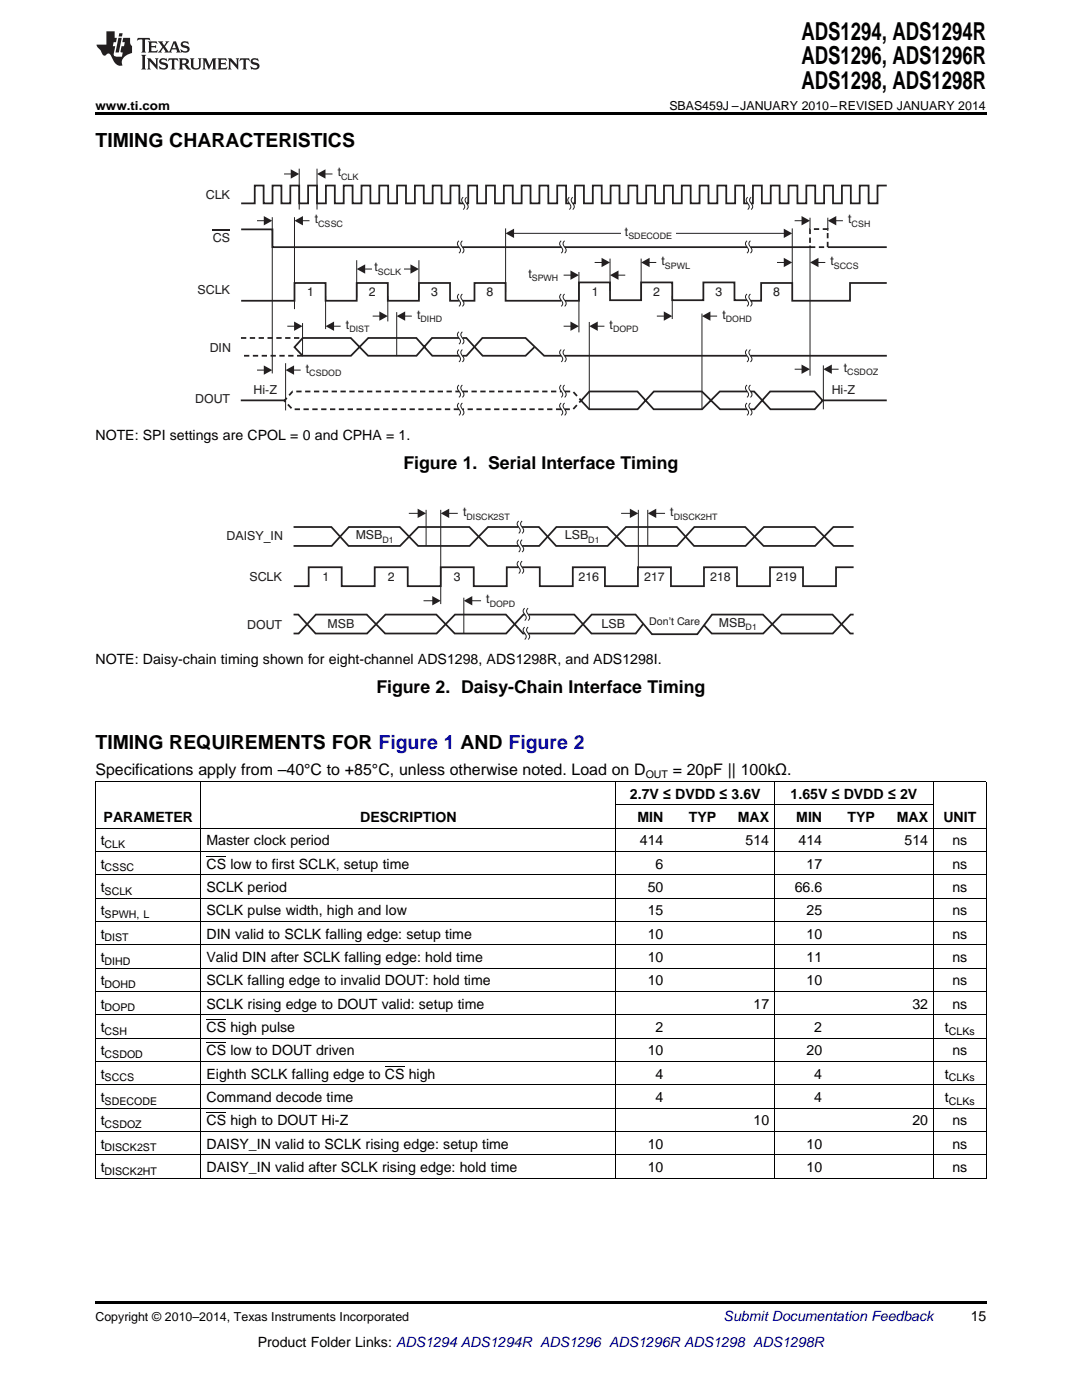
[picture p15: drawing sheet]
<svg xmlns="http://www.w3.org/2000/svg" width="216mm" height="279mm" viewBox="0 0 216 279" stroke-linecap="round" stroke-linejoin="round" font-family="sans-serif">
<defs><g id="words">
<g font-size="4.9">
<text x="159.9" y="7.9">ADS1294, ADS1294R</text>
<text x="159.9" y="12.8">ADS1296, ADS1296R</text>
<text x="159.9" y="17.8">ADS1298, ADS1298R</text>
</g>
<g font-size="3.9">
<text x="19" y="29.3">TIMING CHARACTERISTICS</text>
<text x="19" y="149.6">TIMING REQUIREMENTS FOR Figure 1 AND Figure 2</text>
</g>
<g font-size="3.5">
<text x="80.5" y="93.7">Figure 1. Serial Interface Timing</text>
<text x="75.1" y="138.3">Figure 2. Daisy-Chain Interface Timing</text>
</g>
<g font-size="3.2">
<text x="19" y="154.7">Specifications apply from –40°C to +85°C, unless otherwise noted. Load on D</text>
<text x="134.2" y="154.7">= 20pF || 100kΩ.</text>
</g>
<g font-size="2.8">
<text x="19" y="87.8">NOTE: SPI settings are CPOL = 0 and CPHA = 1.</text>
<text x="19" y="132.5">NOTE: Daisy-chain timing shown for eight-channel ADS1298, ADS1298R, and ADS1298I.</text>
<text x="125.7" y="159.4">2.7V ≤ DVDD ≤ 3.6V</text>
<text x="157.8" y="159.4">1.65V ≤ DVDD ≤ 2V</text>
<text x="20.7" y="164">PARAMETER</text>
<text x="71.9" y="164">DESCRIPTION</text>
<text x="127.2" y="164">MIN</text>
<text x="137.4" y="164">TYP</text>
<text x="147.2" y="164">MAX</text>
<text x="158.9" y="164">MIN</text>
<text x="169.1" y="164">TYP</text>
<text x="178.9" y="164">MAX</text>
<text x="188.2" y="164">UNIT</text>
<text x="20.1" y="168.7">t</text>
<text x="20.1" y="173.4">t</text>
<text x="41.2" y="168.7">Master clock period</text>
<text x="41.2" y="173.4">CS low to first SCLK, setup time</text>
<text x="127.7" y="168.7">414</text>
<text x="130.8" y="173.4">6</text>
<text x="148.8" y="168.7">514</text>
<text x="159.3" y="168.7">414</text>
<text x="160.9" y="173.4">17</text>
<text x="180.5" y="168.7">514</text>
<text x="190" y="168.7">ns</text>
<text x="190" y="173.4">ns</text>
<text x="20.1" y="178">t</text>
<text x="41.2" y="178">SCLK period</text>
<text x="129.3" y="178">50</text>
<text x="158.6" y="178">66.6</text>
<text x="190" y="178">ns</text>
<text x="20.1" y="182.7">t</text>
<text x="41.2" y="182.7">SCLK pulse width, high and low</text>
<text x="129.3" y="182.7">15</text>
<text x="160.9" y="182.7">25</text>
<text x="190" y="182.7">ns</text>
<text x="20.1" y="187.3">t</text>
<text x="20.1" y="192">t</text>
<text x="41.2" y="187.3">DIN valid to SCLK falling edge: setup time</text>
<text x="41.2" y="192">Valid DIN after SCLK falling edge: hold time</text>
<text x="129.3" y="187.3">10</text>
<text x="129.3" y="192">10</text>
<text x="160.9" y="187.3">10</text>
<text x="160.9" y="192">11</text>
<text x="190" y="187.3">ns</text>
<text x="190" y="192">ns</text>
<text x="20.1" y="196.6">t</text>
<text x="41.2" y="196.6">SCLK falling edge to invalid DOUT: hold time</text>
<text x="129.3" y="196.6">10</text>
<text x="160.9" y="196.6">10</text>
<text x="190" y="196.6">ns</text>
<text x="20.1" y="201.3">t</text>
<text x="41.2" y="201.3">SCLK rising edge to DOUT valid: setup time</text>
<text x="150.4" y="201.3">17</text>
<text x="182.1" y="201.3">32</text>
<text x="190" y="201.3">ns</text>
<text x="20.1" y="206">t</text>
<text x="41.2" y="206">CS high pulse</text>
<text x="130.8" y="206">2</text>
<text x="162.5" y="206">2</text>
<text x="188.6" y="206">t</text>
<text x="20.1" y="210.6">t</text>
<text x="20.1" y="215.3">t</text>
<text x="41.2" y="210.6">CS low to DOUT driven</text>
<text x="41.2" y="215.3">Eighth SCLK falling edge to CS high</text>
<text x="129.3" y="210.6">10</text>
<text x="130.8" y="215.3">4</text>
<text x="160.9" y="210.6">20</text>
<text x="162.5" y="215.3">4</text>
<text x="188.6" y="215.3">t</text>
<text x="190" y="210.6">ns</text>
<text x="20.1" y="219.9">t</text>
<text x="41.2" y="219.9">Command decode time</text>
<text x="130.8" y="219.9">4</text>
<text x="162.5" y="219.9">4</text>
<text x="188.6" y="219.9">t</text>
<text x="20.1" y="224.6">t</text>
<text x="41.2" y="224.6">CS high to DOUT Hi-Z</text>
<text x="150.4" y="224.6">10</text>
<text x="182.1" y="224.6">20</text>
<text x="190" y="224.6">ns</text>
<text x="20.1" y="229.2">t</text>
<text x="20.1" y="233.9">t</text>
<text x="41.2" y="229.2">DAISY_IN valid to SCLK rising edge: setup time</text>
<text x="41.2" y="233.9">DAISY_IN valid after SCLK rising edge: hold time</text>
<text x="129.3" y="229.2">10</text>
<text x="129.3" y="233.9">10</text>
<text x="160.9" y="229.2">10</text>
<text x="160.9" y="233.9">10</text>
<text x="190" y="229.2">ns</text>
<text x="190" y="233.9">ns</text>
<text x="193.7" y="263.6">15</text>
<text x="51.4" y="268.9">Product Folder Links: ADS1294 ADS1294R ADS1296 ADS1296R ADS1298 ADS1298R</text>
</g>
<text font-size="2.8" fill="#0000c8" x="144.4" y="263.6">Submit Documentation Feedback</text>
<g font-size="2.5">
<text x="19" y="21.9">www.ti.com</text>
<text x="133.6" y="21.9">SBAS459J –JANUARY 2010–REVISED JANUARY 2014</text>
<text x="19" y="263.6">Copyright © 2010–2014, Texas Instruments Incorporated</text>
</g>
<g font-size="2.5" fill="#231f20">
<text x="67.4" y="35.2">t</text>
<text x="41.1" y="39.8">CLK</text>
<text x="62.8" y="44.6">t</text>
<text x="124.7" y="47">t</text>
<text x="169.2" y="44.6">t</text>
<text x="42.4" y="48.3">CS</text>
<text x="132" y="52.9">t</text>
<text x="165.7" y="52.9">t</text>
<text x="39.4" y="58.7">SCLK</text>
<text x="61.3" y="59.1">1</text>
<text x="73.6" y="59.1">2</text>
<text x="74.7" y="54.1">t</text>
<text x="86" y="59.1">3</text>
<text x="97.1" y="59.1">8</text>
<text x="105.4" y="55.4">t</text>
<text x="118.1" y="59.1">1</text>
<text x="130.4" y="59.1">2</text>
<text x="142.8" y="59.1">3</text>
<text x="154.3" y="59.1">8</text>
<text x="69" y="65.6">t</text>
<text x="83.2" y="63.6">t</text>
<text x="121.6" y="65.6">t</text>
<text x="144.2" y="63.6">t</text>
<text x="41.8" y="70.2">DIN</text>
<text x="61" y="74.4">t</text>
<text x="168.4" y="74.2">t</text>
<text x="38.9" y="80.5">DOUT</text>
<text x="50.6" y="78.6">Hi-Z</text>
<text x="166" y="78.6">Hi-Z</text>
<text x="45.2" y="107.7">D ISY_IN</text>
<text x="47" y="107.7">A</text>
<text x="71" y="107.6">MSB</text>
<text x="92.4" y="103">t</text>
<text x="112.7" y="107.6">LSB</text>
<text x="133.8" y="103">t</text>
<text x="49.8" y="116">SCLK</text>
<text x="64.3" y="116">1</text>
<text x="77.4" y="116">2</text>
<text x="90.6" y="115.9">3</text>
<text x="115.4" y="115.9">216</text>
<text x="128.5" y="116">217</text>
<text x="141.7" y="115.9">218</text>
<text x="154.9" y="115.9">219</text>
<text x="49.3" y="125.5">DOUT</text>
<text x="65.4" y="125.4">MSB</text>
<text x="97" y="120.4">t</text>
<text x="120.1" y="125.4">LSB</text>
<text x="143.4" y="125.1">MSB</text>
</g>
<text font-size="2.1" fill="#231f20" x="129.6" y="124.8">Don’t Care</text>
<g font-size="2.1">
<text x="128.8" y="155.4">OUT</text>
<text x="20.9" y="169.3">CLK</text>
<text x="20.9" y="173.9">CSSC</text>
<text x="20.9" y="178.6">SCLK</text>
<text x="20.9" y="183.2">SPWH, L</text>
<text x="20.9" y="187.9">DIST</text>
<text x="20.9" y="192.5">DIHD</text>
<text x="20.9" y="197.2">DOHD</text>
<text x="20.9" y="201.9">DOPD</text>
<text x="20.9" y="206.5">CSH</text>
<text x="189.3" y="206.5">CLKs</text>
<text x="20.9" y="211.2">CSDOD</text>
<text x="20.9" y="215.8">SCCS</text>
<text x="189.3" y="215.8">CLKs</text>
<text x="20.9" y="220.5">SDECODE</text>
<text x="189.3" y="220.5">CLKs</text>
<text x="20.9" y="225.1">CSDOZ</text>
<text x="20.9" y="229.8">DISCK2ST</text>
<text x="20.9" y="234.5">DISCK2HT</text>
</g>
<g font-size="1.8" fill="#231f20">
<text x="68.1" y="35.9">CLK</text>
<text x="63.5" y="45.3">CSSC</text>
<text x="125.4" y="47.7">SDECODE</text>
<text x="169.9" y="45.3">CSH</text>
<text x="132.7" y="53.6">SPWL</text>
<text x="166.4" y="53.6">SCCS</text>
<text x="75.4" y="54.9">SCLK</text>
<text x="106.1" y="56.2">SPWH</text>
<text x="83.9" y="64.3">DIHD</text>
<text x="144.8" y="64.3">DOHD</text>
<text x="69.7" y="66.3">DIST</text>
<text x="122.3" y="66.3">DOPD</text>
<text x="61.7" y="75.1">CSDOD</text>
<text x="169" y="74.9">CSDOZ</text>
<text x="93.1" y="103.7">DISCK2ST</text>
<text x="134.4" y="103.7">DISCK2HT</text>
<text x="76.3" y="108.3">D1</text>
<text x="117.4" y="108.3">D1</text>
<text x="97.7" y="121.1">DOPD</text>
<text x="148.8" y="125.8">D1</text>
</g>
</g></defs>
<path d="M19 259.7h177.8v.5h-177.8z" fill="#000"/>
<g fill="none" stroke="#000" stroke-width=".2">
<path d="M19 155.9h177.8M19.1 156v79.2M40.1 156v79.2M122.9 156v79.2M154.5 156v79.2M186.2 156v79.2M196.8 156v79.2M19 179.2h177.8M19 174.6h177.8M19 169.9h177.8M19 165.3h177.8M122.9 160.6h63.4"/>
<path d="M19 197.9h177.8M19 193.2h177.8M19 188.5h177.8M19 183.9h177.8M19 216.5h177.8M19 211.8h177.8M19 207.2h177.8M19 202.5h177.8M19 235.1h177.8M19 230.5h177.8M19 225.8h177.8M19 221.1h177.8"/>
</g>
<path d="M58.6 105.2h7.5l3.5 3.8h10.2l3.7-3.8h10.1l3.7 3.8h6.2M103.5 105.2h-6.1l-3.7 3.8h-10.3l-3.6-3.8h-10.2l-3.4 3.8h-7.6M103.5 113.2h-2.4v3.8h-6.6v-3.8h-6.6v3.8h-6.5v-3.8h-6.6v3.8h-6.6v-3.8h-6.6v3.8h-3M104.2 105.2h3.3l3.5 3.8h10.2l3.7-3.8h10.2l3.4 3.8h10.3l3.6-3.8h10.2l3.7 3.8h4M104.2 113.2h3.5v3.8h6.6v-3.8h6.4v3.8h6.6v-3.8h6.6v3.8h6.6v-3.8h6.6v3.8h6.5v-3.8h6.6v3.8h6.6v-3.8h3.5M170.3 105.2h-4l-3.7 3.8h-10.2l-3.7-3.8h-10.2l-3.4 3.8h-10.3l-3.6-3.8h-10.2l-3.4 3.8h-3.4M58.6 122.7h.9l3.5 3.7h10.2l3.7-3.7h10.2l3.6 3.7h10.3l3.4-3.7h.3M58.6 126.4h1l3.4-3.7h10.2l3.6 3.7h10.3l3.7-3.7h10.1l3.5 3.7h.3M105.4 122.7h9.2l3.4 3.7h8.9l1.4-1.8M140.5 124.8l1.5 1.6h10.3l3.7-3.7h10.1l3.6 3.7h.6M170.3 122.7h-.6l-3.5 3.7h-10.3l-3.7-3.7h-10.1l-3 3.9h-9l-3.3-3.9h-8.7l-3.5 3.7h-9.2" fill="none" stroke="#231f20" stroke-width=".35"/>
<g fill="none" stroke="#231f20" stroke-width=".2">
<path d="M85 101.8v7.1M87.9 101.8v18.8M89.5 102.5h1.8M92.6 119.3v7.1M103.5 104a.76 .76 0 0 0 0 1.2 .76 .76 0 0 1 0 1.2M103.5 107.7a.76 .76 0 0 0 0 1.2 .76 .76 0 0 1 0 1.3M103.5 112a.76 .76 0 0 0 0 1.2 .76 .76 0 0 1 0 1.2M104.2 104a.76 .76 0 0 0 0 1.2 .76 .76 0 0 1 0 1.2M104.2 107.7a.76 .76 0 0 0 0 1.2 .76 .76 0 0 1 0 1.3M104.2 112a.76 .76 0 0 0 0 1.2 .76 .76 0 0 1 0 1.2M127.4 101.8v11.9M129.3 101.8v7.1"/>
<path d="M104.7 121.4a.76 .76 0 0 0 0 1.2 .76 .76 0 0 1 0 1.2M104.7 125.2a.76 .76 0 0 0 0 1.2 .76 .76 0 0 1 0 1.2M105.4 121.4a.76 .76 0 0 0 0 1.2 .76 .76 0 0 1 0 1.2M105.4 125.2a.76 .76 0 0 0 0 1.2 .76 .76 0 0 1 0 1.2"/>
</g>
<path d="M87.9 102.5l1.7-1v1.9z" fill="#231f20"/>
<path d="M81.6 102.5h1.9" fill="none" stroke="#231f20" stroke-width=".2"/>
<path d="M83.3 101.5l1.7 1-1.7 .9z" fill="#231f20"/>
<path d="M84.5 119.9h1.9" fill="none" stroke="#231f20" stroke-width=".2"/>
<path d="M86.3 119l1.6 .9-1.6 .9z" fill="#231f20"/>
<path d="M94.1 119.9h1.9" fill="none" stroke="#231f20" stroke-width=".2"/>
<path d="M92.6 119.9l1.6-.9v1.8z" fill="#231f20"/>
<path d="M123.9 102.5h1.9" fill="none" stroke="#231f20" stroke-width=".2"/>
<path d="M125.7 101.5l1.7 1-1.7 .9z" fill="#231f20"/>
<path d="M130.8 102.5h1.9" fill="none" stroke="#231f20" stroke-width=".2"/>
<path d="M129.3 102.5l1.6-1v1.9z" fill="#231f20"/>
<g fill="none" stroke="#231f20" stroke-width=".2">
<path d="M54.3 43.3v31.2M58.8 43.3v18.4M65 59.1v6.6M71.2 51.9v7.5M72.7 53.7h9.3M77.4 59.1v5M83.6 51.9v7.5M91.6 58.7a.76 .76 0 0 0 0 1.2 .76 .76 0 0 1 0 1.2M91.6 48.1a.76 .76 0 0 0 0 1.2 .76 .76 0 0 1 0 1.2M92.3 58.7a.76 .76 0 0 0 0 1.2 .76 .76 0 0 1 0 1.2M92.3 48.1a.76 .76 0 0 0 0 1.2 .76 .76 0 0 1 0 1.2M112 58.7a.76 .76 0 0 0 0 1.2 .76 .76 0 0 1 0 1.2"/>
<path d="M112 48.1a.76 .76 0 0 0 0 1.2 .76 .76 0 0 1 0 1.2M112.7 58.7a.76 .76 0 0 0 0 1.2 .76 .76 0 0 1 0 1.2M112.7 48.1a.76 .76 0 0 0 0 1.2 .76 .76 0 0 1 0 1.2M115.5 54.3v12M121.7 51.6v6.4M127.9 51.6v8.3M134.1 59.1v4.6M149.1 58.7a.76 .76 0 0 0 0 1.2 .76 .76 0 0 1 0 1.2M149.1 48.1a.76 .76 0 0 0 0 1.2 .76 .76 0 0 1 0 1.2M149.7 58.7a.76 .76 0 0 0 0 1.2 .76 .76 0 0 1 0 1.2M149.7 48.1a.76 .76 0 0 0 0 1.2 .76 .76 0 0 1 0 1.2M161.6 49v26"/>
<path d="M165.2 43.4v2.7M57 72.5v9.4M60.4 64.5v6.6M79.2 62.3v8.8M91.6 66.2a.76 .76 0 0 0 0 1.2 .76 .76 0 0 1 0 1.3M91.6 69.8a.76 .76 0 0 0 0 1.2 .76 .76 0 0 1 0 1.2M91.6 76.8a.76 .76 0 0 0 0 1.3 .76 .76 0 0 1 0 1.2M92.3 66.2a.76 .76 0 0 0 0 1.2 .76 .76 0 0 1 0 1.3M92.3 69.8a.76 .76 0 0 0 0 1.2 .76 .76 0 0 1 0 1.2M92.3 76.8a.76 .76 0 0 0 0 1.3 .76 .76 0 0 1 0 1.2M112 69.8a.76 .76 0 0 0 0 1.2 .76 .76 0 0 1 0 1.2M112 76.8a.76 .76 0 0 0 0 1.3 .76 .76 0 0 1 0 1.2"/>
<path d="M112.7 69.8a.76 .76 0 0 0 0 1.2 .76 .76 0 0 1 0 1.2M112.7 76.8a.76 .76 0 0 0 0 1.3 .76 .76 0 0 1 0 1.2M117.6 64.3v17.4M140.1 62.6v19.1M149.1 69.8a.76 .76 0 0 0 0 1.2 .76 .76 0 0 1 0 1.2M149.1 76.8a.76 .76 0 0 0 0 1.3 .76 .76 0 0 1 0 1.2M149.7 69.8a.76 .76 0 0 0 0 1.2 .76 .76 0 0 1 0 1.2M149.7 76.8a.76 .76 0 0 0 0 1.3 .76 .76 0 0 1 0 1.2M164.3 72.9v8.8M91.6 80.4a.76 .76 0 0 0 0 1.3 .76 .76 0 0 1 0 1.2M92.3 80.4a.76 .76 0 0 0 0 1.3 .76 .76 0 0 1 0 1.2M112 80.4a.76 .76 0 0 0 0 1.3 .76 .76 0 0 1 0 1.2"/>
<path d="M112.7 80.4a.76 .76 0 0 0 0 1.3 .76 .76 0 0 1 0 1.2M149.1 80.4a.76 .76 0 0 0 0 1.3 .76 .76 0 0 1 0 1.2M149.7 80.4a.76 .76 0 0 0 0 1.3 .76 .76 0 0 1 0 1.2"/>
</g>
<g fill="none" stroke="#231f20" stroke-width=".35">
<path d="M48.1 45.8h6.3v3.5h37.2M92.3 49.3h19.7M112.7 49.3h36.4M149 59.9h-2.4v-3.5h-6.3v3.5h-6.2v-3.5h-6.2v3.5h-6.2v-3.5h-6.2v3.6h-2.8M149.8 49.3h11.8M165.2 49.3h11.7M176.9 56.5h-7.3v3.5h-11.5v-3.5h-6.2v3.5h-2.2M48 79.9h8.9M48.1 60h10.7v-3.5h6.2v3.5h6.2v-3.5h6.2v3.5h6.2v-3.5h6.2v3.5h1.8M91.6 67.5h-5.4l-3.1 3.5h-9.7l-3.4-3.5h-9.6l-1.6 1.8 1.6 1.7h9.6l3.5-3.5h9.6l3.2 3.5h5.3M92.3 71h.8l3.1-3.5h8.7l3.7 3.5h3.4M92.3 60h2.4v-3.5h6.2v3.5h11.1"/>
<path d="M92.3 67.5h.8l3.2 3.5h8.6l1.7-1.7M112.7 71h36.3M149.1 78.1h-5.5l-3.5 3.6h-9.7l-3.2-3.6h-9.6l-1.6 1.9 1.6 1.7h9.6l3.3-3.6h9.6l3.6 3.6h5.3M149.7 78.1h.8l3.2 3.6h8.9l1.5-1.8-1.6-1.8h-8.8l-3.2 3.6h-.8M149.8 71h27.2M164.1 79.9h12.8"/>
</g>
<path d="M42.4 46h3.5" fill="none" stroke="#231f20" stroke-width=".25"/>
<path d="M161.6 45.7h3.6v3.6h-3.6zM48.1 67.5h12.2M60.3 71h-12.3M92.3 78.1h19.7M112.7 78.1h1.6l1.7 1.8-1.6 1.8h-1.7M91.6 81.7h-33.3l-1.6-1.7 1.7-1.9h33.2M112 81.7h-19.7" fill="none" stroke="#231f20" stroke-width=".35" stroke-dasharray="1.1 .7" stroke-linecap="butt"/>
<g fill="#231f20">
<path d="M81.9 52.8l1.7 .9-1.7 .9z"/>
<path d="M71.2 53.7l1.7-.9v1.8z"/>
</g>
<path d="M166.7 44l1.5 .1" fill="none" stroke="#231f20" stroke-width=".2"/>
<path d="M165.2 44l1.7-.9v1.9z" fill="#231f20"/>
<path d="M158.6 44h1.5" fill="none" stroke="#231f20" stroke-width=".2"/>
<path d="M159.9 43.1l1.7 1-1.7 .9z" fill="#231f20"/>
<path d="M118.7 52.4h1.5" fill="none" stroke="#231f20" stroke-width=".2"/>
<path d="M120 51.5l1.7 .9-1.7 .9z" fill="#231f20"/>
<path d="M112.5 54.9h1.5" fill="none" stroke="#231f20" stroke-width=".2"/>
<path d="M113.8 54l1.7 .9-1.7 .9z" fill="#231f20"/>
<path d="M112.5 65.1h1.5" fill="none" stroke="#231f20" stroke-width=".2"/>
<path d="M113.8 64.2l1.7 .9-1.7 .9z" fill="#231f20"/>
<path d="M119.1 65.1h1.5" fill="none" stroke="#231f20" stroke-width=".2"/>
<path d="M117.6 65.1l1.7-.9v1.8z" fill="#231f20"/>
<path d="M131.1 63.1h1.5" fill="none" stroke="#231f20" stroke-width=".2"/>
<path d="M132.5 62.2l1.6 .9-1.6 .9z" fill="#231f20"/>
<path d="M141.6 63.1h1.5" fill="none" stroke="#231f20" stroke-width=".2"/>
<path d="M140.1 63.1l1.7-.9v1.8z" fill="#231f20"/>
<path d="M163.2 52.4h1.5" fill="none" stroke="#231f20" stroke-width=".2"/>
<path d="M161.6 52.4l1.7-.9v1.8z" fill="#231f20"/>
<path d="M155 52.4h1.5" fill="none" stroke="#231f20" stroke-width=".2"/>
<path d="M156.4 51.5l1.7 .9-1.7 .9z" fill="#231f20"/>
<path d="M158.6 73.7h1.5" fill="none" stroke="#231f20" stroke-width=".2"/>
<path d="M159.9 72.8l1.7 .9-1.7 .9z" fill="#231f20"/>
<path d="M165.8 73.7h1.5" fill="none" stroke="#231f20" stroke-width=".2"/>
<path d="M164.3 73.7l1.7-.9v1.8z" fill="#231f20"/>
<path d="M129.5 52.4h1.5" fill="none" stroke="#231f20" stroke-width=".2"/>
<path d="M127.9 52.4l1.7-.9v1.8z" fill="#231f20"/>
<path d="M123.3 54.9h1.5" fill="none" stroke="#231f20" stroke-width=".2"/>
<path d="M121.7 54.9l1.7-.9v1.8z" fill="#231f20"/>
<path d="M60.3 44l1.5 .1" fill="none" stroke="#231f20" stroke-width=".2"/>
<path d="M58.8 44l1.7-.9v1.9z" fill="#231f20"/>
<path d="M51.3 44h1.5" fill="none" stroke="#231f20" stroke-width=".2"/>
<path d="M52.6 43.1l1.7 1-1.7 .9z" fill="#231f20"/>
<path d="M51.3 73.9h1.5" fill="none" stroke="#231f20" stroke-width=".2"/>
<path d="M52.6 72.9l1.7 1-1.7 .9z" fill="#231f20"/>
<path d="M57.3 65.1h1.5" fill="none" stroke="#231f20" stroke-width=".2"/>
<path d="M58.7 64.2l1.7 .9-1.7 .9z" fill="#231f20"/>
<path d="M74.4 63.1h1.4" fill="none" stroke="#231f20" stroke-width=".2"/>
<path d="M75.7 62.2l1.7 .9-1.7 .9z" fill="#231f20"/>
<path d="M80.7 63.1h1.5" fill="none" stroke="#231f20" stroke-width=".2"/>
<path d="M79.2 63.1l1.6-.9v1.8z" fill="#231f20"/>
<path d="M66.5 65.1h1.5" fill="none" stroke="#231f20" stroke-width=".2"/>
<path d="M65 65.1l1.7-.9v1.8z" fill="#231f20"/>
<path d="M58.5 73.9h1.5" fill="none" stroke="#231f20" stroke-width=".2"/>
<path d="M57 73.9l1.7-1v1.9z" fill="#231f20"/>
<path d="M74.2 52.1h6.3v3.2h-6.3z" fill-rule="evenodd" fill="#fff"/>
<path d="M100.9 45.6v12.6M102.4 46.6h54.1M158.1 45.6v10.9M161.6 43.4v2.2" fill="none" stroke="#231f20" stroke-width=".2"/>
<g fill="#231f20">
<path d="M156.4 45.6l1.7 1-1.7 .9z"/>
<path d="M100.9 46.6l1.7-1v1.9z"/>
</g>
<path d="M124 45h10.8v3.1h-10.8z" fill-rule="evenodd" fill="#fff"/>
<path d="M59.7 33.7v8.1M63.3 33.7v8.1M64.8 34.7h1.5" fill="none" stroke="#231f20" stroke-width=".2"/>
<path d="M176.9 37h-1.8v3.6h-1.8v-3.6h-1.8v3.6h-1.7v-3.6h-1.8v3.6h-1.8v-3.6h-1.8v3.6h-1.7v-3.6h-1.8v3.6h-1.8v-3.6h-1.8v3.6h-1.7v-3.6h-1.8v3.6h-1.8v-3.6h-1.8v3.6h-.3M48.1 40.6h2.7v-3.6h1.8v3.6h1.8v-3.6h1.8v3.6h1.7v-3.6h1.8v3.6h1.8v-3.6h1.8v3.6h1.7v-3.6h1.8v3.6h1.8v-3.6h1.8v3.6h1.7v-3.6h1.8v3.6h1.8v-3.6h1.8v3.6h1.7v-3.6h1.8v3.6h1.8v-3.6h1.8v3.6h1.7v-3.6h1.8v3.6h1.8v-3.6h1.8v3.6h.7M93.1 40.6h.3v-3.6h1.8v3.6h1.8v-3.6h1.8v3.6h1.7v-3.6h1.8v3.6h1.8v-3.6h1.8v3.6h1.7v-3.6h1.8v3.6h1.8v-3.6h1.8v3.6h.6M114.3 40.6h.4v-3.6h1.8v3.6h1.8v-3.6h1.8v3.6h1.7v-3.6h1.8v3.6h1.8v-3.6h1.8v3.6h1.7v-3.6h1.8v3.6h1.8v-3.6h1.8v3.6h1.7v-3.6h1.8v3.6h1.8v-3.6h1.8v3.6h1.7v-3.6h1.8v3.6h1.8v-3.6h1.8v3.6h.7" fill="none" stroke="#231f20" stroke-width=".35"/>
<path d="M63.3 34.7l1.6-.9v1.9z" fill="#231f20"/>
<path d="M56.7 34.7h1.5" fill="none" stroke="#231f20" stroke-width=".2"/>
<path d="M58 33.8l1.7 .9-1.7 1z" fill="#231f20"/>
<path d="M92.4 39.4a.76 .76 0 0 0 0 1.2 .76 .76 0 0 1 0 1.2M93.1 39.4a.76 .76 0 0 0 0 1.2 .76 .76 0 0 1 0 1.2M113.6 39.4a.76 .76 0 0 0 0 1.2 .76 .76 0 0 1 0 1.2M114.3 39.4a.76 .76 0 0 0 0 1.2 .76 .76 0 0 1 0 1.2M149.2 39.4a.76 .76 0 0 0 0 1.2 .76 .76 0 0 1 0 1.2M149.9 39.4a.76 .76 0 0 0 0 1.2 .76 .76 0 0 1 0 1.2" fill="none" stroke="#231f20" stroke-width=".2"/>
<path d="M19 22.5h177.8v.5h-177.8z" fill="#000"/>
<g fill="#231f20">
<path d="M27.5 7.6l-.1 .5 .4-.2h.6v.1v2.1l-.2 .4h1l-.3-.4v-2.1l.1-.1h.5l.5 .2-.2-.5zM29.5 8.3l.2 .3v1.5l-.2 .4h1.8l.2-.6a1.04 1.04 0 0 1-1.3 .2v-.7h.6l.3 .2v-.6l-.3 .2h-.6v-.6l.8-.1 .4 .3-.2-.5zM31.5 8.3l.9 1.1-.9 1.1h.8l-.2-.2 .5-.7 .4 .7-.2 .2h1.5l-.1-.2 .1-.4h.9l.1 .4-.2 .2h1l-.3-.3-.7-1.9h-.5l-.9 2-.8-1 .9-1h-.8l.1 .3-.3 .5-.4-.6 .2-.2zM34.7 8.6l.4 1h-.7zM36.3 8.4a.63 .63 0 0 0-.2 .7 .63 .63 0 0 0 .6 .4l.6 .2 .1 .2a.75 .75 0 0 1-.7 .4 .75 .75 0 0 1-.6-.5l.1 .7 .1-.1a1.11 1.11 0 0 0 1.5-.6 1.13 1.13 0 0 0-1.2-.8l-.1-.4a1.04 1.04 0 0 1 1.2 .2l-.2-.5-.1 .1-.5-.2zM28.2 10.9l.2 .4v2.2l-.2 .4h1l-.3-.4v-2.2l.3-.4zM29.3 11.6l.3 .4v1.5l-.3 .4h.8l-.2-.4v-1.3l1.5 1.7v-1.9l.2-.4h-.7l.2 .4v.9l-1.1-1.3zM32 11.8a.62 .62 0 0 0-.2 .7 .62 .62 0 0 0 .6 .4l.6 .1 .1 .3a.76 .76 0 0 1-.7 .3 .76 .76 0 0 1-.6-.4l.1 .7 .1-.1a1.11 1.11 0 0 0 1.5-.6 1.13 1.13 0 0 0-1.2-.8l-.1-.4a1.04 1.04 0 0 1 1.2 .2l-.2-.6-.1 .1-.5-.1zM33.7 11.6l-.2 .6a.61 .61 0 0 1 .8-.3v1.6l-.2 .4h.9l-.2-.4v-1.6a.63 .63 0 0 1 .8 .3l-.2-.6zM35.6 11.6l.3 .4v1.5l-.3 .4h1l-.2-.2v-.8l.5 .2a.76 .76 0 0 0 1.2 .7l-1-1a.58 .58 0 0 0 .6-.5 .58 .58 0 0 0-.5-.6zM36.4 11.9h.1a.45 .45 0 0 1 .5 .1 .45 .45 0 0 1 .1 .5l-.7 .2zM37.9 11.6l.2 .2a2.17 2.17 0 0 0 .3 1.9 .99 .99 0 0 0 1.6-.6v-1.1l.2-.4h-.7l.2 .2a1.92 1.92 0 0 1-.2 1.8 .6 .6 0 0 1-.9-.5v-1.1l.2-.4zM40.4 11.6l.2 .4v1.5l-.2 .4h.7l-.2-.4v-1.4l.8 1.8 .8-1.8v1.4l-.2 .4h.9l-.2-.4v-1.5l.2-.4h-.8l-.6 1.5-.6-1.5zM43.4 11.6l.2 .4v1.5l-.2 .4h1.8l.2-.6a1.04 1.04 0 0 1-1.3 .1v-.6h.5l.4 .2v-.6l-.4 .2h-.5v-.7h.8l.3 .3-.1-.6zM45.5 11.6l.2 .4v1.5l-.2 .4h.7l-.2-.4v-1.3l1.5 1.7v-1.9l.2-.4h-.7l.2 .4v.9l-1.1-1.3zM47.9 11.6l-.1 .6a.61 .61 0 0 1 .8-.3v1.6l-.3 .4h1l-.3-.4 .1-1.6a.63 .63 0 0 1 .7 .3l-.1-.6zM50.2 11.8a.62 .62 0 0 0-.2 .7 .62 .62 0 0 0 .6 .4l.6 .1 .2 .3a.76 .76 0 0 1-.8 .3 .76 .76 0 0 1-.6-.4l.1 .7 .2-.1a1.11 1.11 0 0 0 1.5-.6 1.13 1.13 0 0 0-1.3-.8l-.1-.4a1.04 1.04 0 0 1 1.2 .2l-.1-.6-.2 .1-.5-.1z"/>
<path d="M21.2 6.3v2.6h-1.9l.1 .4 .7 .9a.91 .91 0 0 0 1 .8 .56 .56 0 0 1 .5-.3 .56 .56 0 0 1 .5 .3l.4 .8a1.53 1.53 0 0 0 1.9 1.2 1.54 1.54 0 0 1 1-2.1l.9-.3v-1.4a1.52 1.52 0 0 1-.3-1.6h-1.4l-.2 .8h.5l-.2 .8h-.4l-.2 1v.2l.4 .1-.2 .8a1.93 1.93 0 0 1-1.6-.3l.3-1.8h-.5l.2-.8h.4l.2-.8h-.4v-1.3zM23.6 7.6l-.6 2.9h.7l.6-2.9zM23.8 6.6l-.1 .7h.6l.2-.7z"/>
</g>
<path d="M41.2 170.9h3.9M41.2 208.1h3.9M41.2 203.5h3.9M76.8 212.8h3.9M41.2 222.1h3.9" fill="none" stroke="#000" stroke-width=".2"/>
<use href="#words"/>
</svg>
